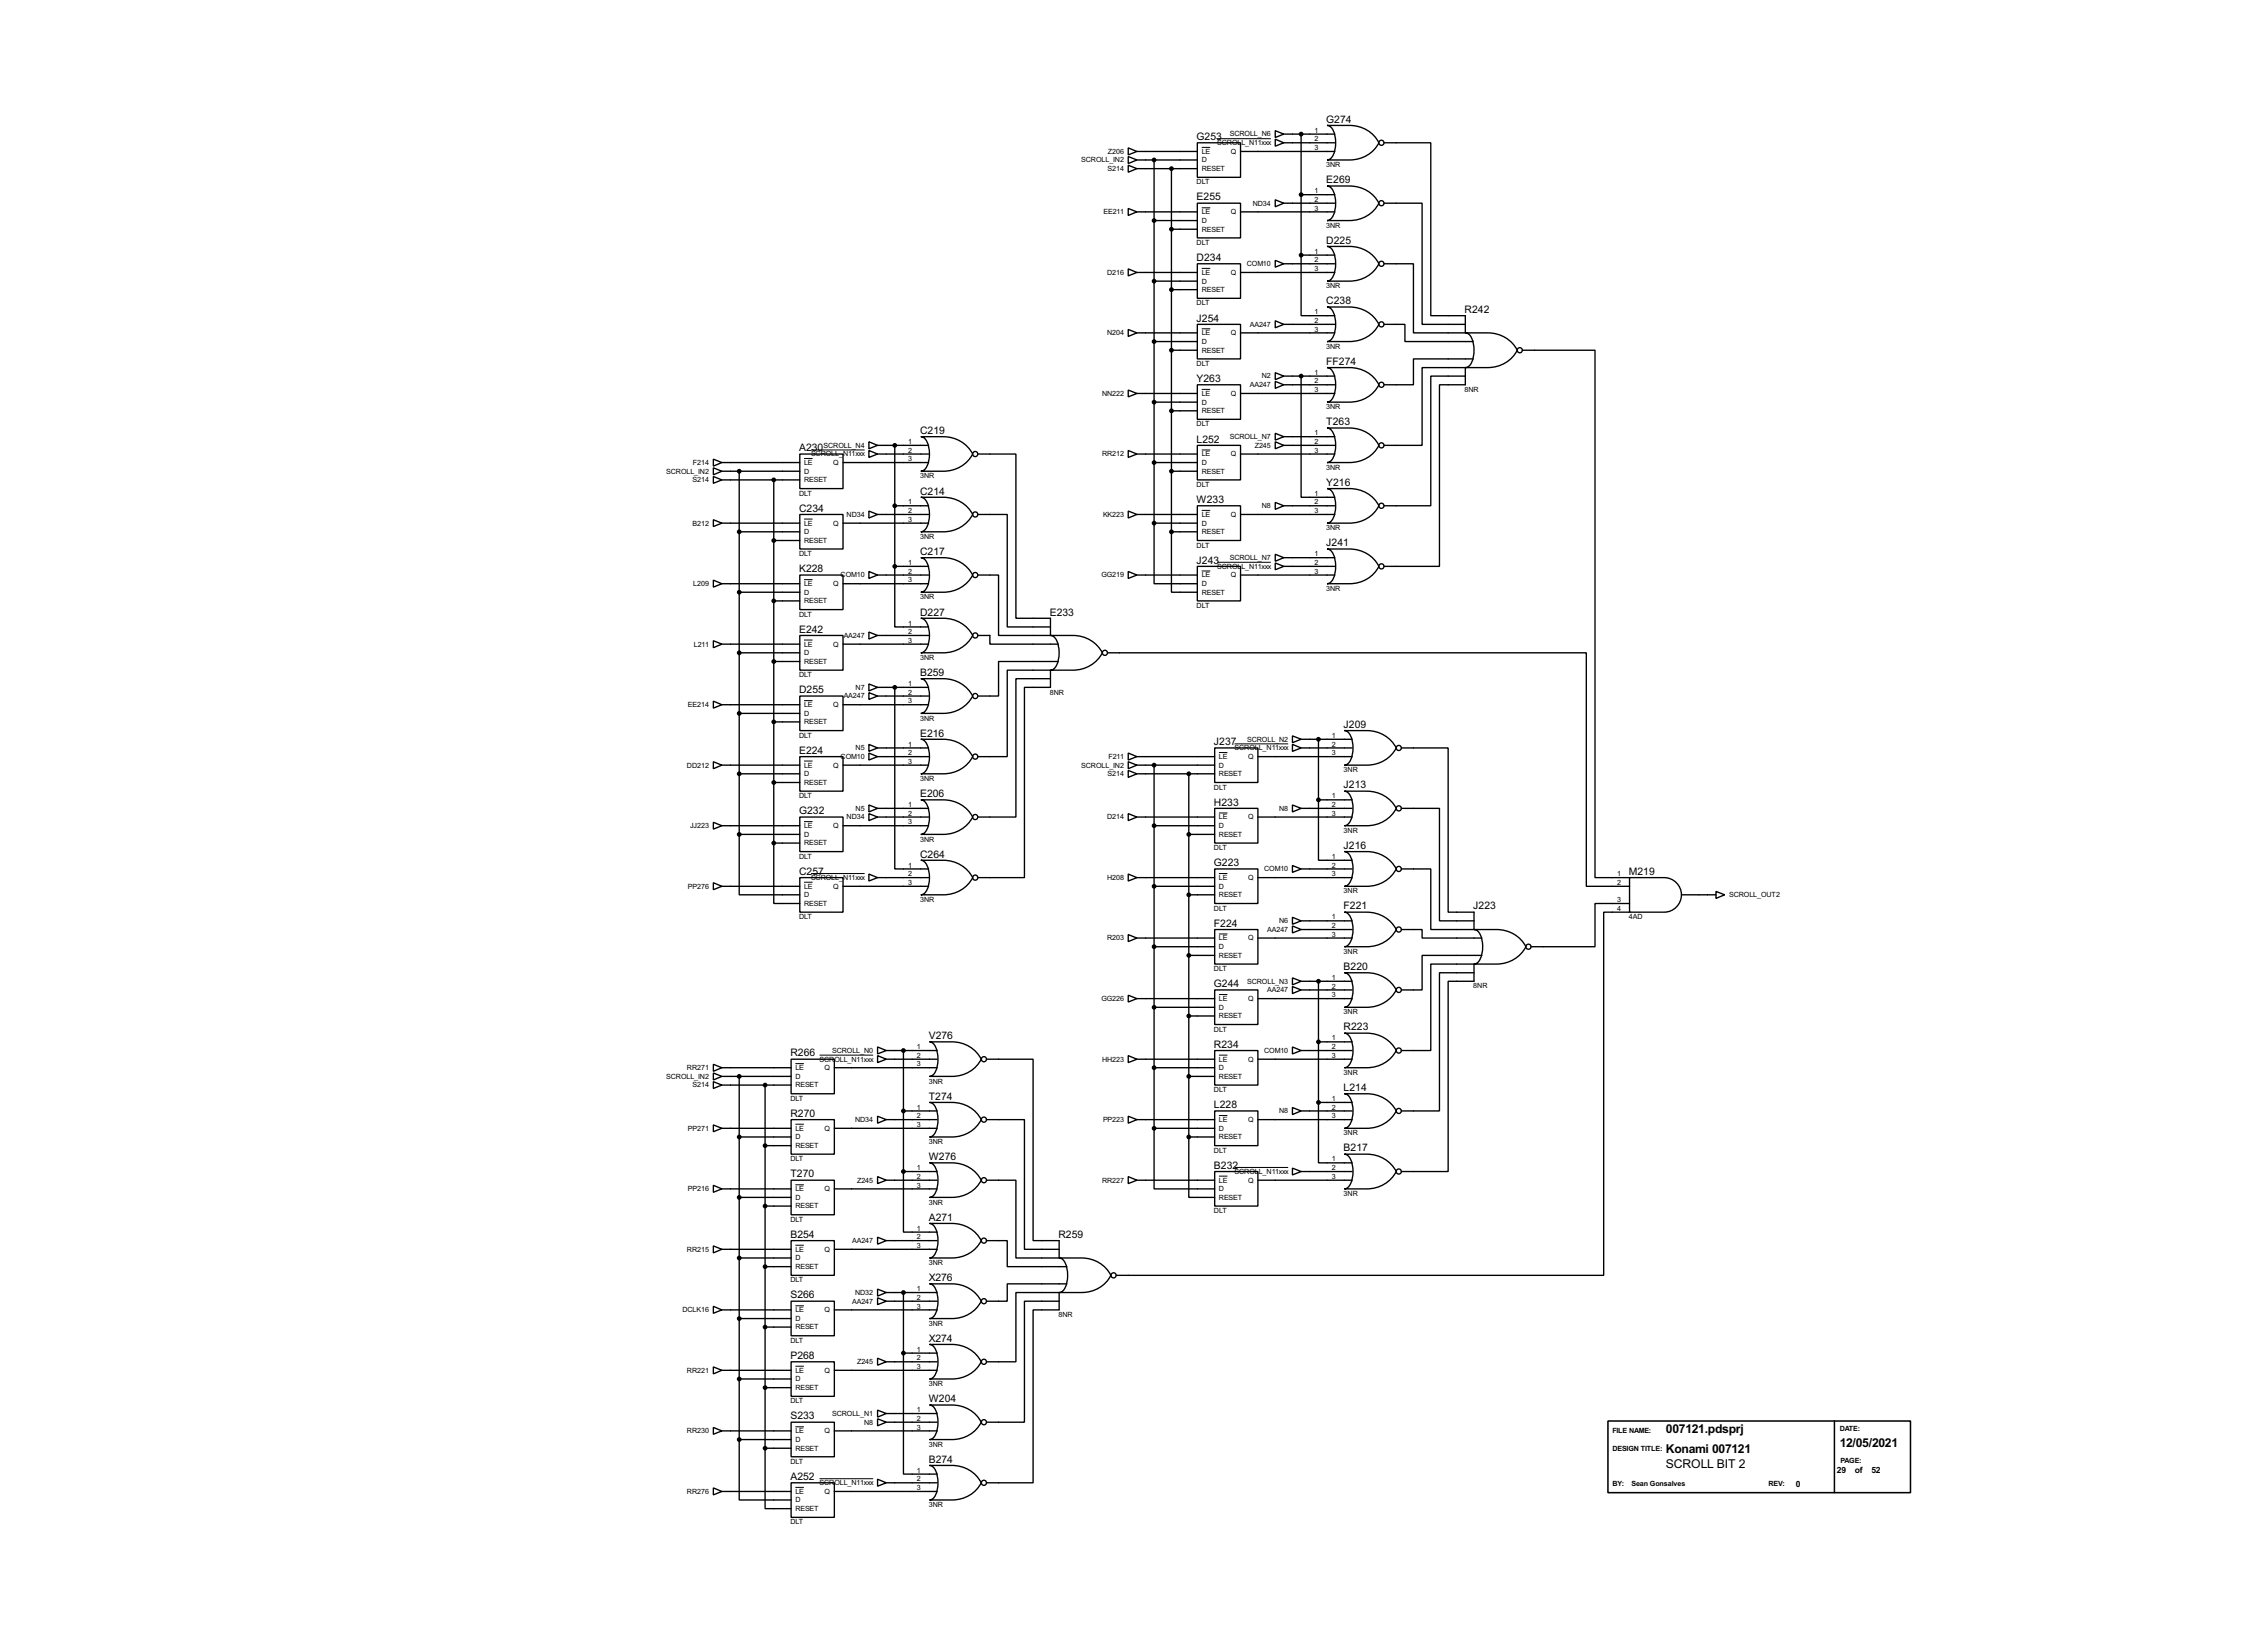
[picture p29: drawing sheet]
<svg xmlns="http://www.w3.org/2000/svg" width="663mm" height="485mm" viewBox="0 0 663 485" stroke-linecap="round" stroke-linejoin="round" font-family="sans-serif">
<defs><g id="words">
<g font-size="4">
<text x="489.5" y="421.1">007121.pdsprj</text>
<text x="540.6" y="425.1">12/05/2021</text>
<text x="489.5" y="431.2">SCROLL BIT 2</text>
<text x="489.5" y="426.8">Konami 007121</text>
</g>
<g font-size="3.4">
<text x="351.6" y="41.1">G253</text>
<text x="389.7" y="36">G274</text>
<text x="389.7" y="53.8">E269</text>
<text x="351.6" y="58.9">E255</text>
<text x="389.7" y="71.6">D225</text>
<text x="351.6" y="76.7">D234</text>
<text x="389.7" y="89.4">C238</text>
<text x="351.6" y="94.5">J254</text>
<text x="430.4" y="92">R242</text>
<text x="389.7" y="107.2">FF274</text>
<text x="351.6" y="112.2">Y263</text>
<text x="389.7" y="124.9">T263</text>
<text x="270.4" y="127.5">C219</text>
<text x="351.6" y="130.1">L252</text>
<text x="234.8" y="132.6">A230</text>
<text x="389.7" y="142.8">Y216</text>
<text x="270.4" y="145.3">C214</text>
<text x="351.6" y="147.8">W233</text>
<text x="234.8" y="150.3">C234</text>
<text x="389.7" y="160.5">J241</text>
<text x="270.4" y="163">C217</text>
<text x="351.6" y="165.6">J243</text>
<text x="234.8" y="168.2">K228</text>
<text x="234.8" y="185.9">E242</text>
<text x="270.4" y="180.9">D227</text>
<text x="308.5" y="180.9">E233</text>
<text x="234.8" y="203.7">D255</text>
<text x="270.4" y="198.6">B259</text>
<text x="394.8" y="213.9">J209</text>
<text x="234.8" y="221.5">E224</text>
<text x="270.4" y="216.4">E216</text>
<text x="356.7" y="219">J237</text>
<text x="394.8" y="231.7">J213</text>
<text x="234.8" y="239.3">G232</text>
<text x="270.4" y="234.2">E206</text>
<text x="356.7" y="236.7">H233</text>
<text x="270.4" y="252">C264</text>
<text x="394.8" y="249.4">J216</text>
<text x="234.8" y="257.1">C257</text>
<text x="356.7" y="254.5">G223</text>
<text x="478.6" y="257.1">M219</text>
<text x="394.8" y="267.2">F221</text>
<text x="432.9" y="267.2">J223</text>
<text x="356.7" y="272.3">F224</text>
<text x="394.8" y="285">B220</text>
<text x="356.7" y="290.1">G244</text>
<text x="272.9" y="305.3">V276</text>
<text x="394.8" y="302.8">R223</text>
<text x="232.3" y="310.4">R266</text>
<text x="356.7" y="307.9">R234</text>
<text x="272.9" y="323.1">T274</text>
<text x="394.8" y="320.6">L214</text>
<text x="232.3" y="328.2">R270</text>
<text x="356.7" y="325.6">L228</text>
<text x="272.9" y="340.9">W276</text>
<text x="394.8" y="338.3">B217</text>
<text x="232.3" y="346">T270</text>
<text x="356.7" y="343.4">B232</text>
<text x="272.9" y="358.7">A271</text>
<text x="232.3" y="363.7">B254</text>
<text x="311" y="363.7">R259</text>
<text x="272.9" y="376.4">X276</text>
<text x="232.3" y="381.5">S266</text>
<text x="272.9" y="394.2">X274</text>
<text x="232.3" y="399.3">P268</text>
<text x="272.9" y="412">W204</text>
<text x="232.3" y="417.1">S233</text>
<text x="272.9" y="429.8">B274</text>
<text x="232.3" y="434.9">A252</text>
</g>
<g font-size="2.8">
<text x="527.7" y="436.9">0</text>
<text x="539.7" y="432.8">29</text>
<text x="545" y="432.8">of</text>
<text x="549.9" y="432.8">52</text>
</g>
<g font-size="2.4">
<text x="361.4" y="40.1">SCROLL_N6</text>
<text x="386.3" y="39">1</text>
<text x="386.3" y="41.6">2</text>
<text x="317.7" y="47.7">SCROLL_IN2</text>
<text x="325.6" y="45.2">Z206</text>
<text x="353.1" y="47.7">D</text>
<text x="353.1" y="45.2">LE</text>
<text x="357.7" y="42.7">SCROL</text>
<text x="361.7" y="45.2">Q</text>
<text x="364.8" y="42.7">L_N11xxx</text>
<text x="386.3" y="44.1">3</text>
<text x="325.5" y="50.2">S214</text>
<text x="353.1" y="50.2">RESET</text>
<text x="389.7" y="49.1">3NR</text>
<text x="351.6" y="54.2">DLT</text>
<text x="386.3" y="56.8">1</text>
<text x="386.3" y="59.3">2</text>
<text x="324.3" y="62.9">EE211</text>
<text x="353.1" y="65.5">D</text>
<text x="353.1" y="62.9">LE</text>
<text x="361.7" y="62.9">Q</text>
<text x="368.1" y="60.4">ND34</text>
<text x="386.3" y="61.9">3</text>
<text x="351.6" y="72">DLT</text>
<text x="353.1" y="68.1">RESET</text>
<text x="389.7" y="66.9">3NR</text>
<text x="386.3" y="74.6">1</text>
<text x="386.3" y="77.1">2</text>
<text x="325.3" y="80.8">D216</text>
<text x="353.1" y="83.3">D</text>
<text x="353.1" y="80.8">LE</text>
<text x="361.7" y="80.8">Q</text>
<text x="366.4" y="78.2">COM10</text>
<text x="386.3" y="79.7">3</text>
<text x="351.6" y="89.7">DLT</text>
<text x="353.1" y="85.8">RESET</text>
<text x="389.7" y="84.7">3NR</text>
<text x="367.3" y="96">AA247</text>
<text x="386.3" y="92.4">1</text>
<text x="386.3" y="94.9">2</text>
<text x="325.3" y="98.5">N204</text>
<text x="353.1" y="101">D</text>
<text x="353.1" y="98.5">LE</text>
<text x="361.7" y="98.5">Q</text>
<text x="386.3" y="97.4">3</text>
<text x="351.6" y="107.6">DLT</text>
<text x="353.1" y="103.6">RESET</text>
<text x="389.7" y="102.4">3NR</text>
<text x="367.3" y="113.7">AA247</text>
<text x="370.8" y="111.2">N2</text>
<text x="386.3" y="110.1">1</text>
<text x="386.3" y="112.7">2</text>
<text x="323.8" y="116.3">NN222</text>
<text x="353.1" y="118.9">D</text>
<text x="353.1" y="116.3">LE</text>
<text x="361.7" y="116.3">Q</text>
<text x="386.3" y="115.2">3</text>
<text x="430.4" y="115.1">8NR</text>
<text x="351.6" y="125.3">DLT</text>
<text x="353.1" y="121.4">RESET</text>
<text x="389.7" y="120.3">3NR</text>
<text x="242" y="131.6">SCROLL_N4</text>
<text x="266.9" y="130.5">1</text>
<text x="361.4" y="129">SCROLL_N7</text>
<text x="368.7" y="131.6">Z245</text>
<text x="386.3" y="127.9">1</text>
<text x="386.3" y="130.5">2</text>
<text x="203.6" y="136.6">F214</text>
<text x="236.3" y="136.6">LE</text>
<text x="238.3" y="134.1">SCROLL_</text>
<text x="244.8" y="136.6">Q</text>
<text x="247.7" y="134.1">N11xxx</text>
<text x="266.9" y="133">2</text>
<text x="266.9" y="135.5">3</text>
<text x="323.8" y="134.1">RR212</text>
<text x="353.1" y="136.6">D</text>
<text x="353.1" y="134.1">LE</text>
<text x="361.7" y="134.1">Q</text>
<text x="386.3" y="133">3</text>
<text x="195.8" y="139.2">SCROLL_IN2</text>
<text x="203.5" y="141.7">S214</text>
<text x="236.3" y="139.2">D</text>
<text x="236.3" y="141.7">RESET</text>
<text x="270.4" y="140.5">3NR</text>
<text x="351.6" y="143.1">DLT</text>
<text x="353.1" y="139.2">RESET</text>
<text x="389.7" y="138">3NR</text>
<text x="234.8" y="145.7">DLT</text>
<text x="266.9" y="148.2">1</text>
<text x="370.8" y="149.3">N8</text>
<text x="386.3" y="145.7">1</text>
<text x="386.3" y="148.2">2</text>
<text x="203.5" y="154.4">B212</text>
<text x="236.3" y="154.4">LE</text>
<text x="244.8" y="154.4">Q</text>
<text x="248.8" y="151.9">ND34</text>
<text x="266.9" y="150.8">2</text>
<text x="266.9" y="153.3">3</text>
<text x="324.1" y="151.9">KK223</text>
<text x="353.1" y="154.4">D</text>
<text x="353.1" y="151.9">LE</text>
<text x="361.7" y="151.9">Q</text>
<text x="386.3" y="150.8">3</text>
<text x="389.7" y="155.8">3NR</text>
<text x="236.3" y="157">D</text>
<text x="236.3" y="159.5">RESET</text>
<text x="270.4" y="158.4">3NR</text>
<text x="351.6" y="160.9">DLT</text>
<text x="353.1" y="157">RESET</text>
<text x="234.8" y="163.4">DLT</text>
<text x="266.9" y="166">1</text>
<text x="357.7" y="167.1">SCROL</text>
<text x="361.4" y="164.6">SCROLL_N7</text>
<text x="364.8" y="167.1">L_N11xxx</text>
<text x="386.3" y="163.5">1</text>
<text x="386.3" y="166">2</text>
<text x="203.7" y="172.2">L209</text>
<text x="236.3" y="172.2">LE</text>
<text x="244.8" y="172.2">Q</text>
<text x="247" y="169.7">COM10</text>
<text x="266.9" y="168.6">2</text>
<text x="266.9" y="171.1">3</text>
<text x="323.6" y="169.7">GG219</text>
<text x="353.1" y="172.2">D</text>
<text x="353.1" y="169.7">LE</text>
<text x="361.7" y="169.7">Q</text>
<text x="386.3" y="168.6">3</text>
<text x="389.7" y="173.6">3NR</text>
<text x="236.3" y="174.7">D</text>
<text x="236.3" y="177.3">RESET</text>
<text x="270.4" y="176.1">3NR</text>
<text x="351.6" y="178.7">DLT</text>
<text x="353.1" y="174.7">RESET</text>
<text x="234.8" y="181.2">DLT</text>
<text x="266.9" y="183.8">1</text>
<text x="203.9" y="190">L211</text>
<text x="236.3" y="190">LE</text>
<text x="244.8" y="190">Q</text>
<text x="247.9" y="187.4">AA247</text>
<text x="266.9" y="186.3">2</text>
<text x="266.9" y="188.9">3</text>
<text x="236.3" y="192.5">D</text>
<text x="236.3" y="195.1">RESET</text>
<text x="270.4" y="193.9">3NR</text>
<text x="234.8" y="199">DLT</text>
<text x="251.4" y="202.7">N7</text>
<text x="266.9" y="201.6">1</text>
<text x="202.1" y="207.8">EE214</text>
<text x="236.3" y="207.8">LE</text>
<text x="244.8" y="207.8">Q</text>
<text x="247.9" y="205.2">AA247</text>
<text x="266.9" y="204.1">2</text>
<text x="266.9" y="206.7">3</text>
<text x="308.5" y="204.1">8NR</text>
<text x="236.3" y="210.3">D</text>
<text x="236.3" y="212.8">RESET</text>
<text x="270.4" y="211.7">3NR</text>
<text x="234.8" y="216.8">DLT</text>
<text x="251.4" y="220.5">N5</text>
<text x="266.9" y="219.4">1</text>
<text x="266.9" y="221.9">2</text>
<text x="362.8" y="220.5">SCROL</text>
<text x="366.5" y="217.9">SCROLL_N2</text>
<text x="369.9" y="220.5">L_N11xxx</text>
<text x="391.3" y="216.8">1</text>
<text x="391.3" y="219.4">2</text>
<text x="391.3" y="221.9">3</text>
<text x="201.9" y="225.5">DD212</text>
<text x="236.3" y="225.5">LE</text>
<text x="244.8" y="225.5">Q</text>
<text x="247" y="223">COM10</text>
<text x="266.9" y="224.4">3</text>
<text x="317.7" y="225.5">SCROLL_IN2</text>
<text x="325.7" y="223">F211</text>
<text x="358.2" y="225.5">D</text>
<text x="358.2" y="223">LE</text>
<text x="366.8" y="223">Q</text>
<text x="394.8" y="226.9">3NR</text>
<text x="236.3" y="228.1">D</text>
<text x="236.3" y="230.6">RESET</text>
<text x="270.4" y="229.5">3NR</text>
<text x="325.5" y="228.1">S214</text>
<text x="356.7" y="232">DLT</text>
<text x="358.2" y="228.1">RESET</text>
<text x="234.8" y="234.6">DLT</text>
<text x="251.4" y="238.2">N5</text>
<text x="266.9" y="237.1">1</text>
<text x="266.9" y="239.7">2</text>
<text x="375.9" y="238.2">N8</text>
<text x="391.3" y="234.6">1</text>
<text x="391.3" y="237.1">2</text>
<text x="391.3" y="239.7">3</text>
<text x="202.8" y="243.3">JJ223</text>
<text x="236.3" y="245.9">D</text>
<text x="236.3" y="243.3">LE</text>
<text x="244.8" y="243.3">Q</text>
<text x="248.8" y="240.8">ND34</text>
<text x="266.9" y="242.2">3</text>
<text x="325.3" y="240.8">D214</text>
<text x="358.2" y="243.3">D</text>
<text x="358.2" y="240.8">LE</text>
<text x="358.2" y="245.9">RESET</text>
<text x="366.8" y="240.8">Q</text>
<text x="394.8" y="244.7">3NR</text>
<text x="236.3" y="248.4">RESET</text>
<text x="270.4" y="247.3">3NR</text>
<text x="356.7" y="249.8">DLT</text>
<text x="234.8" y="252.3">DLT</text>
<text x="266.9" y="254.9">1</text>
<text x="266.9" y="257.5">2</text>
<text x="371.5" y="256">COM10</text>
<text x="391.3" y="252.4">1</text>
<text x="391.3" y="254.9">2</text>
<text x="391.3" y="257.5">3</text>
<text x="475.2" y="257.5">1</text>
<text x="202.1" y="261.1">PP276</text>
<text x="236.3" y="263.6">D</text>
<text x="236.3" y="261.1">LE</text>
<text x="238.3" y="258.6">SCROLL_</text>
<text x="244.8" y="261.1">Q</text>
<text x="247.7" y="258.6">N11xxx</text>
<text x="266.9" y="260">3</text>
<text x="325.3" y="258.6">H208</text>
<text x="358.2" y="261.1">D</text>
<text x="358.2" y="258.6">LE</text>
<text x="358.2" y="263.6">RESET</text>
<text x="366.8" y="258.6">Q</text>
<text x="394.8" y="262.5">3NR</text>
<text x="475.2" y="260">2</text>
<text x="508.1" y="263.6">SCROLL_OUT2</text>
<text x="236.3" y="266.2">RESET</text>
<text x="270.4" y="265">3NR</text>
<text x="356.7" y="267.6">DLT</text>
<text x="475.2" y="265.1">3</text>
<text x="475.2" y="267.6">4</text>
<text x="234.8" y="270.1">DLT</text>
<text x="372.4" y="273.8">AA247</text>
<text x="375.9" y="271.3">N6</text>
<text x="391.3" y="270.2">1</text>
<text x="391.3" y="272.7">2</text>
<text x="391.3" y="275.2">3</text>
<text x="478.6" y="270.1">4AD</text>
<text x="325.3" y="276.3">R203</text>
<text x="358.2" y="278.9">D</text>
<text x="358.2" y="276.3">LE</text>
<text x="358.2" y="281.4">RESET</text>
<text x="366.8" y="276.3">Q</text>
<text x="394.8" y="280.3">3NR</text>
<text x="356.7" y="285.4">DLT</text>
<text x="391.3" y="287.9">1</text>
<text x="366.5" y="289">SCROLL_N3</text>
<text x="372.4" y="291.6">AA247</text>
<text x="391.3" y="290.5">2</text>
<text x="391.3" y="293">3</text>
<text x="432.9" y="290.4">8NR</text>
<text x="323.6" y="294.1">GG226</text>
<text x="358.2" y="296.7">D</text>
<text x="358.2" y="294.1">LE</text>
<text x="358.2" y="299.2">RESET</text>
<text x="366.8" y="294.1">Q</text>
<text x="394.8" y="298.1">3NR</text>
<text x="356.7" y="303.1">DLT</text>
<text x="391.3" y="305.7">1</text>
<text x="240.8" y="311.9">SCROLL_N11xxx</text>
<text x="244.5" y="309.4">SCROLL_N0</text>
<text x="269.4" y="308.3">1</text>
<text x="269.4" y="310.8">2</text>
<text x="323.8" y="311.9">HH223</text>
<text x="358.2" y="311.9">LE</text>
<text x="366.8" y="311.9">Q</text>
<text x="371.5" y="309.4">COM10</text>
<text x="391.3" y="308.3">2</text>
<text x="391.3" y="310.8">3</text>
<text x="195.8" y="317">SCROLL_IN2</text>
<text x="201.9" y="314.4">RR271</text>
<text x="233.7" y="317">D</text>
<text x="233.7" y="314.4">LE</text>
<text x="242.3" y="314.4">Q</text>
<text x="269.4" y="313.3">3</text>
<text x="358.2" y="314.4">D</text>
<text x="358.2" y="317">RESET</text>
<text x="394.8" y="315.8">3NR</text>
<text x="203.5" y="319.5">S214</text>
<text x="232.3" y="323.5">DLT</text>
<text x="233.7" y="319.5">RESET</text>
<text x="272.9" y="318.4">3NR</text>
<text x="356.7" y="320.9">DLT</text>
<text x="391.3" y="323.5">1</text>
<text x="251.3" y="329.7">ND34</text>
<text x="269.4" y="326">1</text>
<text x="269.4" y="328.6">2</text>
<text x="324.1" y="329.7">PP223</text>
<text x="358.2" y="329.7">LE</text>
<text x="366.8" y="329.7">Q</text>
<text x="375.9" y="327.1">N8</text>
<text x="391.3" y="326">2</text>
<text x="391.3" y="328.6">3</text>
<text x="202.1" y="332.2">PP271</text>
<text x="233.7" y="334.8">D</text>
<text x="233.7" y="332.2">LE</text>
<text x="242.3" y="332.2">Q</text>
<text x="269.4" y="331.1">3</text>
<text x="358.2" y="332.2">D</text>
<text x="358.2" y="334.8">RESET</text>
<text x="394.8" y="333.6">3NR</text>
<text x="232.3" y="341.2">DLT</text>
<text x="233.7" y="337.3">RESET</text>
<text x="272.9" y="336.2">3NR</text>
<text x="356.7" y="338.7">DLT</text>
<text x="391.3" y="341.3">1</text>
<text x="251.9" y="347.5">Z245</text>
<text x="269.4" y="343.8">1</text>
<text x="269.4" y="346.4">2</text>
<text x="323.8" y="347.5">RR227</text>
<text x="358.2" y="347.5">LE</text>
<text x="362.8" y="344.9">SCROL</text>
<text x="366.8" y="347.5">Q</text>
<text x="369.9" y="344.9">L_N11xxx</text>
<text x="391.3" y="343.8">2</text>
<text x="391.3" y="346.4">3</text>
<text x="202.1" y="350">PP216</text>
<text x="233.7" y="352.5">D</text>
<text x="233.7" y="350">LE</text>
<text x="242.3" y="350">Q</text>
<text x="269.4" y="348.9">3</text>
<text x="272.9" y="353.9">3NR</text>
<text x="358.2" y="350">D</text>
<text x="358.2" y="352.5">RESET</text>
<text x="394.8" y="351.4">3NR</text>
<text x="232.3" y="359">DLT</text>
<text x="233.7" y="355.1">RESET</text>
<text x="356.7" y="356.5">DLT</text>
<text x="250.4" y="365.2">AA247</text>
<text x="269.4" y="361.6">1</text>
<text x="269.4" y="364.1">2</text>
<text x="201.9" y="367.8">RR215</text>
<text x="233.7" y="370.3">D</text>
<text x="233.7" y="367.8">LE</text>
<text x="242.3" y="367.8">Q</text>
<text x="269.4" y="366.7">3</text>
<text x="272.9" y="371.7">3NR</text>
<text x="232.3" y="376.8">DLT</text>
<text x="233.7" y="372.9">RESET</text>
<text x="250.4" y="383">AA247</text>
<text x="251.3" y="380.5">ND32</text>
<text x="269.4" y="379.4">1</text>
<text x="269.4" y="381.9">2</text>
<text x="200.5" y="385.6">DCLK16</text>
<text x="233.7" y="388.1">D</text>
<text x="233.7" y="385.6">LE</text>
<text x="242.3" y="385.6">Q</text>
<text x="269.4" y="384.5">3</text>
<text x="272.9" y="389.5">3NR</text>
<text x="311" y="387">8NR</text>
<text x="232.3" y="394.6">DLT</text>
<text x="233.7" y="390.6">RESET</text>
<text x="251.9" y="400.8">Z245</text>
<text x="269.4" y="397.2">1</text>
<text x="269.4" y="399.7">2</text>
<text x="201.9" y="403.3">RR221</text>
<text x="233.7" y="405.9">D</text>
<text x="233.7" y="403.3">LE</text>
<text x="242.3" y="403.3">Q</text>
<text x="269.4" y="402.2">3</text>
<text x="272.9" y="407.3">3NR</text>
<text x="232.3" y="412.4">DLT</text>
<text x="233.7" y="408.4">RESET</text>
<text x="244.5" y="416">SCROLL_N1</text>
<text x="253.9" y="418.6">N8</text>
<text x="269.4" y="414.9">1</text>
<text x="269.4" y="417.5">2</text>
<text x="201.9" y="421.1">RR230</text>
<text x="233.7" y="423.7">D</text>
<text x="233.7" y="421.1">LE</text>
<text x="242.3" y="421.1">Q</text>
<text x="269.4" y="420">3</text>
<text x="272.9" y="425.1">3NR</text>
<text x="473.8" y="420.9">FILE NAME:</text>
<text x="540.6" y="420.4">DATE:</text>
<text x="232.3" y="430.1">DLT</text>
<text x="233.7" y="426.2">RESET</text>
<text x="473.8" y="426.3">DESIGN TITLE:</text>
<text x="540.8" y="429.8">PAGE:</text>
<text x="240.8" y="436.4">SCROLL_N11xxx</text>
<text x="269.4" y="432.7">1</text>
<text x="269.4" y="435.3">2</text>
<text x="269.4" y="437.8">3</text>
<text x="473.8" y="436.7">BY:</text>
<text x="479.4" y="436.7">Sean Gonsalves</text>
<text x="519.6" y="436.7">REV:</text>
<text x="201.9" y="438.9">RR276</text>
<text x="233.7" y="441.4">D</text>
<text x="233.7" y="438.9">LE</text>
<text x="233.7" y="444">RESET</text>
<text x="242.3" y="438.9">Q</text>
<text x="272.9" y="442.8">3NR</text>
<text x="232.3" y="447.9">DLT</text>
</g>
</g></defs>
<g fill="none" stroke="#000" stroke-width=".4">
<path d="M374.7 38.4l2.5 1-2.5 1zM377.2 39.4h15M382.3 39.4v35.6M389.9 36.9h6.6a9.5 9.5 0 0 1 8.7 5.1 9.5 9.5 0 0 1-8.7 5h-6.6a3.1 3.1 0 0 0 2.4-3.1 7.8 7.8 0 0 0-1.3-6.6zM331.5 48.6l2.6 1-2.6 1zM331.5 43.5l2.6 1-2.6 1zM331.5 46l2.6 1-2.6 1.1zM334.1 44.5h17.7M334.1 47h17.7M334.1 49.6h17.7M339.1 47v106.7M344.2 49.6v106.7"/>
<path d="M351.8 59.7h12.7v10.2h-12.7zM351.8 42h12.7v10.1h-12.7zM364.5 44.5h27.7M374.7 40.9l2.5 1.1-2.5 1zM374.7 58.7l2.5 1-2.5 1.1zM377.2 42h15M377.2 59.7h15M382.3 57.2h9.9M389.9 54.7h6.6a9.5 9.5 0 0 1 8.7 5 9.5 9.5 0 0 1-8.7 5.1h-6.6a3.2 3.2 0 0 0 2.4-3.1 7.7 7.7 0 0 0-1.3-6.6zM406.7 59.7h11.2v35.6h12.7M406.7 42h13.7v50.8h10.2v5h-15.3v-20.3h-8.6M331.5 79l2.6 1.1-2.6 1z"/>
<path d="M331.5 61.3l2.6 1-2.6 1zM334.1 62.3h17.7M339.1 64.8h12.7M344.2 67.4h7.6M351.8 77.5h12.7v10.2h-12.7zM364.5 62.3h27.7M374.7 76.5l2.5 1-2.5 1zM377.2 77.5h15M382.3 75v17.8h9.9M382.3 75h9.9M389.9 72.4h6.6a9.5 9.5 0 0 1 8.7 5.1 9.5 9.5 0 0 1-8.7 5.1h-6.6a3.2 3.2 0 0 0 2.4-3.1 7.8 7.8 0 0 0-1.3-6.7zM331.5 96.8l2.6 1-2.6 1.1z"/>
<path d="M334.1 80.1h17.7M334.1 97.8h17.7M339.1 82.6h12.7M344.2 85.1h7.6M351.8 95.3h12.7v10.2h-12.7zM364.5 80.1h27.7M364.5 97.8h27.7M374.7 94.3l2.5 1-2.5 1zM377.2 95.3h15M389.9 90.2h6.6a9.5 9.5 0 0 1 8.7 5.1 9.5 9.5 0 0 1-8.7 5.1h-6.6a3.2 3.2 0 0 0 2.4-3.2 7.8 7.8 0 0 0-1.3-6.6zM406.7 95.3h6.1v5.1h20.1M430.6 97.8h6.6a9.6 9.6 0 0 1 8.6 5.1 9.5 9.5 0 0 1-8.6 5.1h-6.6a3.2 3.2 0 0 0 2.3-3.1 7.8 7.8 0 0 0-1.3-6.7z"/>
<path d="M331.5 114.6l2.6 1-2.6 1zM334.1 115.6h17.7M339.1 100.4h12.7M339.1 118.2h12.7M344.2 102.9h7.6M351.8 113.1h12.7v10.1h-12.7zM364.5 115.6h27.7M374.7 112.1l2.5 1-2.5 1zM374.7 109.5l2.5 1-2.5 1.1zM377.2 113.1h15M377.2 110.5h15M382.3 110.5v35.6h9.9"/>
<path d="M389.9 108h6.6a9.5 9.5 0 0 1 8.7 5.1 9.5 9.5 0 0 1-8.7 5.1h-6.6a3.2 3.2 0 0 0 2.4-3.2 7.7 7.7 0 0 0-1.3-6.6zM430.6 110.5h-10.2v38.1h-13.7M432.9 105.5h-17.6v7.6h-8.6M447.3 102.9h21.4v155h10.1M209.6 134.9l2.5 1-2.5 1.1zM209.6 137.5l2.5 1-2.5 1zM212.1 135.9h22.9M212.1 138.5h22.9M217.2 138.5v106.7M235 133.4h12.7v10.2h-12.7zM247.7 135.9h25.2M255.3 132.4l2.6 1-2.6 1z"/>
<path d="M255.3 129.8l2.6 1.1-2.6 1zM257.9 133.4h15M257.9 130.9h15M262.9 130.9v35.5M270.6 128.3h6.6a9.6 9.6 0 0 1 8.6 5.1 9.6 9.6 0 0 1-8.6 5.1h-6.6a3.2 3.2 0 0 0 2.3-3.2 7.7 7.7 0 0 0-1.3-6.6zM287.3 133.4h11.2v48.3h10.2v5h-15.3v-17.7h-6.1M331.5 132.4l2.6 1-2.6 1zM334.1 133.4h17.7M339.1 135.9h12.7M344.2 138.5h7.6M344.2 120.7h7.6M351.8 130.9h12.7v10.1h-12.7z"/>
<path d="M364.5 133.4h27.7M374.7 127.3l2.5 1-2.5 1zM374.7 129.8l2.5 1.1-2.5 1zM377.2 128.3h15M377.2 130.9h15M389.9 125.8h6.6a9.5 9.5 0 0 1 8.7 5.1 9.5 9.5 0 0 1-8.7 5h-6.6a3.1 3.1 0 0 0 2.4-3.1 7.8 7.8 0 0 0-1.3-6.6zM406.7 130.9h11.2v-22.9h12.7v5.1h-7.6v53.3h-16.3M209.6 140l2.5 1-2.5 1zM209.6 152.7l2.5 1-2.5 1zM212.1 153.7h22.9M212.1 141h22.9M217.2 156.3h17.8"/>
<path d="M227.4 141v106.7M227.4 158.8h7.6M235 151.2h12.7v10.1h-12.7zM247.7 153.7h25.2M255.3 150.2l2.6 1-2.6 1zM257.9 151.2h15M262.9 148.6h10M270.6 146.1h6.6a9.6 9.6 0 0 1 8.6 5.1 9.6 9.6 0 0 1-8.6 5.1h-6.6a3.2 3.2 0 0 0 2.3-3.2 7.6 7.6 0 0 0-1.3-6.6zM287.3 151.2h8.7v33h12.7M331.5 150.2l2.6 1-2.6 1zM334.1 151.2h17.7M339.1 153.7v17.8h12.7"/>
<path d="M339.1 153.7h12.7M344.2 156.3v17.7h7.6M344.2 156.3h7.6M351.8 148.6h12.7v10.2h-12.7zM364.5 151.2h27.7M374.7 147.6l2.5 1-2.5 1.1zM377.2 148.6h15M389.9 143.6h6.6a9.5 9.5 0 0 1 8.7 5 9.5 9.5 0 0 1-8.7 5.1h-6.6a3.2 3.2 0 0 0 2.4-3.1 7.7 7.7 0 0 0-1.3-6.6zM209.6 170.5l2.5 1-2.5 1zM212.1 171.5h22.9M217.2 174h17.8M227.4 176.6h7.6"/>
<path d="M235 169h12.7v10.1h-12.7zM247.7 171.5h25.2M255.3 167.9l2.6 1.1-2.6 1zM257.9 169h15M262.9 166.4v17.8h10M262.9 166.4h10M270.6 163.9h6.6a9.6 9.6 0 0 1 8.6 5.1 9.6 9.6 0 0 1-8.6 5h-6.6a3.2 3.2 0 0 0 2.3-3.1 7.7 7.7 0 0 0-1.3-6.6zM331.5 167.9l2.6 1.1-2.6 1zM334.1 169h17.7M351.8 166.4h12.7v10.2h-12.7zM364.5 169h27.7M374.7 162.9l2.5 1-2.5 1z"/>
<path d="M374.7 165.4l2.5 1-2.5 1zM377.2 163.9h15M377.2 166.4h15M389.9 161.3h6.6a9.5 9.5 0 0 1 8.7 5.1 9.5 9.5 0 0 1-8.7 5.1h-6.6a3.2 3.2 0 0 0 2.4-3.1 7.8 7.8 0 0 0-1.3-6.7zM209.6 188.3l2.5 1-2.5 1zM212.1 189.3h22.9M217.2 191.8h17.8M227.4 194.4h7.6M235 186.7h12.7v10.2h-12.7zM247.7 189.3h25.2M255.3 185.7l2.6 1-2.6 1.1zM257.9 186.7h15"/>
<path d="M270.6 199.4h6.6a9.6 9.6 0 0 1 8.6 5.1 9.6 9.6 0 0 1-8.6 5.1h-6.6a3.2 3.2 0 0 0 2.3-3.1 7.7 7.7 0 0 0-1.3-6.7zM270.6 181.7h6.6a9.6 9.6 0 0 1 8.6 5 9.6 9.6 0 0 1-8.6 5.1h-6.6a3.2 3.2 0 0 0 2.3-3.1 7.6 7.6 0 0 0-1.3-6.6zM287.3 186.7h3.6v2.6h20.1M308.7 186.7h6.6a9.6 9.6 0 0 1 8.6 5.1 9.6 9.6 0 0 1-8.6 5.1h-6.6a3.2 3.2 0 0 0 2.3-3.1 7.7 7.7 0 0 0-1.3-6.7zM308.7 199.4h-10.2v40.7h-11.2M311 194.4h-17.6v10.1h-6.1M325.4 191.8h140.7v68.6h12.7M209.6 206l2.5 1.1-2.5 1zM212.1 207.1h22.9M217.2 209.6h17.8M227.4 212.1h7.6M235 204.5h12.7v10.2h-12.7z"/>
<path d="M247.7 207.1h25.2M255.3 203.5l2.6 1-2.6 1zM255.3 201l2.6 1-2.6 1zM255.3 218.7l2.6 1.1-2.6 1zM257.9 219.8h15M257.9 204.5h15M257.9 202h15M262.9 202v53.3h10M270.6 217.2h6.6a9.6 9.6 0 0 1 8.6 5.1 9.6 9.6 0 0 1-8.6 5.1h-6.6a3.2 3.2 0 0 0 2.3-3.2 7.7 7.7 0 0 0-1.3-6.6zM356.9 219.8h12.7v10.1h-12.7zM379.8 218.7l2.5 1.1-2.5 1zM379.8 216.2l2.5 1-2.5 1z"/>
<path d="M382.3 219.8h15M382.3 217.2h15M387.4 217.2v17.8M395 214.7h6.6a9.6 9.6 0 0 1 8.7 5.1 9.6 9.6 0 0 1-8.7 5h-6.6a3.2 3.2 0 0 0 2.4-3.1 7.7 7.7 0 0 0-1.4-6.6zM411.8 219.8h13.7v48.2h7.6v5.1h-12.7v-17.8h-8.6M209.6 223.8l2.5 1-2.5 1.1zM212.1 224.8h22.9M217.2 227.4h17.8M227.4 229.9h7.6M235 222.3h12.7v10.2h-12.7zM247.7 224.8h25.2M255.3 221.3l2.6 1-2.6 1z"/>
<path d="M255.3 239.1l2.6 1-2.6 1zM255.3 236.5l2.6 1-2.6 1.1zM257.9 222.3h15M257.9 237.5h15M270.6 235h6.6a9.6 9.6 0 0 1 8.6 5.1 9.6 9.6 0 0 1-8.6 5.1h-6.6a3.2 3.2 0 0 0 2.3-3.2 7.6 7.6 0 0 0-1.3-6.6zM287.3 222.3h8.7v-25.4h12.7v5.1h-7.7v55.9h-13.7M331.5 239.1l2.6 1-2.6 1zM331.5 226.4l2.6 1-2.6 1zM331.5 221.3l2.6 1-2.6 1zM331.5 223.8l2.6 1-2.6 1.1zM334.1 224.8h22.8M334.1 222.3h22.8"/>
<path d="M334.1 227.4h22.8M339.1 224.8v106.7M349.3 227.4v106.7M356.9 237.5h12.7v10.2h-12.7zM369.6 222.3h27.7M379.8 236.5l2.5 1-2.5 1.1zM382.3 237.5h15M387.4 235v17.8h9.9M387.4 235h9.9M395 232.5h6.6a9.6 9.6 0 0 1 8.7 5 9.6 9.6 0 0 1-8.7 5.1h-6.6a3.2 3.2 0 0 0 2.4-3.1 7.6 7.6 0 0 0-1.4-6.6zM411.8 237.5h11.2v33.1h10.1M209.6 259.4l2.5 1-2.5 1z"/>
<path d="M209.6 241.6l2.5 1-2.5 1zM212.1 242.6h22.9M217.2 245.2v17.7h17.8M217.2 245.2h17.8M227.4 247.7v17.8h7.6M227.4 247.7h7.6M235 257.9h12.7v10.1h-12.7zM235 240.1h12.7v10.1h-12.7zM247.7 242.6h25.2M255.3 256.8l2.6 1.1-2.6 1zM257.9 257.9h15M257.9 240.1h15"/>
<path d="M270.6 252.8h6.6a9.6 9.6 0 0 1 8.6 5.1 9.6 9.6 0 0 1-8.6 5h-6.6a3.2 3.2 0 0 0 2.3-3.1 7.7 7.7 0 0 0-1.3-6.6zM331.5 256.8l2.6 1.1-2.6 1zM334.1 257.9h22.8M334.1 240.1h22.8M339.1 242.6h17.8M349.3 245.2h7.6M356.9 255.3h12.7v10.2h-12.7zM369.6 257.9h27.7M369.6 240.1h27.7M379.8 254.3l2.5 1-2.5 1zM382.3 255.3h15M395 250.2h6.6a9.6 9.6 0 0 1 8.7 5.1 9.6 9.6 0 0 1-8.7 5.1h-6.6a3.2 3.2 0 0 0 2.4-3.1 7.7 7.7 0 0 0-1.4-6.7z"/>
<path d="M478.8 257.9h10.2a5.1 5.1 0 0 1 5.1 5 5.1 5.1 0 0 1-5.1 5.1h-10.2zM212.1 260.4h22.9M247.7 260.4h25.2M331.5 274.6l2.6 1-2.6 1.1zM334.1 275.6h22.8M339.1 260.4h17.8M339.1 278.2h17.8M349.3 262.9h7.6M356.9 273.1h12.7v10.2h-12.7zM369.6 275.6h27.7M379.8 272.1l2.5 1-2.5 1zM379.8 269.5l2.5 1.1-2.5 1z"/>
<path d="M382.3 273.1h15M382.3 270.6h15M395 268h6.6a9.6 9.6 0 0 1 8.7 5.1 9.6 9.6 0 0 1-8.7 5.1h-6.6a3.2 3.2 0 0 0 2.4-3.2 7.7 7.7 0 0 0-1.4-6.6zM411.8 273.1h6.1v2.5h17.5M433.1 273.1h6.6a9.6 9.6 0 0 1 8.7 5.1 9.6 9.6 0 0 1-8.7 5.1h-6.6a3.2 3.2 0 0 0 2.4-3.2 7.6 7.6 0 0 0-1.4-6.6zM478.8 268h-7.6v106.7h-143.2M478.8 265.5h-10.1v12.7h-18.8M494.1 262.9h10.1M504.2 261.9l2.6 1-2.6 1.1zM331.5 292.4l2.6 1-2.6 1zM334.1 293.4h22.8M339.1 296h17.8"/>
<path d="M349.3 280.7h7.6M349.3 298.5h7.6M356.9 290.9h12.7v10.1h-12.7zM369.6 293.4h27.7M379.8 287.3l2.5 1-2.5 1.1zM379.8 289.9l2.5 1-2.5 1zM382.3 290.9h15M382.3 288.3h15M387.4 288.3v35.6M395 285.8h6.6a9.6 9.6 0 0 1 8.7 5.1 9.6 9.6 0 0 1-8.7 5.1h-6.6a3.2 3.2 0 0 0 2.4-3.2 7.6 7.6 0 0 0-1.4-6.6zM433.1 285.8h-10.1v40.6h-11.2M435.4 280.7h-17.5v10.2h-6.1"/>
<path d="M209.6 312.7l2.5 1-2.5 1.1zM209.6 317.8l2.5 1-2.5 1zM209.6 315.3l2.5 1-2.5 1zM212.1 313.7h20.4M212.1 318.8h20.4M212.1 316.3h20.4M217.2 316.3v106.7M224.8 318.8v106.7M232.5 311.2h12.7v10.2h-12.7zM245.2 313.7h30.2M257.9 307.6l2.5 1.1-2.5 1zM257.9 310.2l2.5 1-2.5 1z"/>
<path d="M260.4 311.2h15M260.4 308.7h15M265.5 308.7v35.5M273.1 306.1h6.6a9.5 9.5 0 0 1 8.6 5.1 9.4 9.4 0 0 1-8.6 5.1h-6.6a3.2 3.2 0 0 0 2.3-3.2 7.9 7.9 0 0 0-1.3-6.6zM289.9 311.2h13.7v53.3h7.6v5.1h-12.7v-22.8h-8.6M331.5 310.2l2.6 1-2.6 1zM334.1 311.2h22.8M339.1 313.7h17.8M349.3 316.3h7.6M356.9 308.7h12.7v10.1h-12.7zM369.6 311.2h27.7M379.8 307.6l2.5 1.1-2.5 1z"/>
<path d="M382.3 308.7h15M387.4 306.1h9.9M395 303.6h6.6a9.6 9.6 0 0 1 8.7 5.1 9.6 9.6 0 0 1-8.7 5h-6.6a3.2 3.2 0 0 0 2.4-3.1 7.7 7.7 0 0 0-1.4-6.6zM411.8 308.7h8.6v-25.4h12.7v5h-7.6v55.9h-13.7M209.6 330.5l2.5 1-2.5 1zM212.1 331.5h20.4M217.2 334.1h15.3M224.8 336.6h7.7M232.5 329h12.7v10.1h-12.7zM245.2 331.5h30.2M257.9 328l2.5 1-2.5 1zM260.4 329h15"/>
<path d="M265.5 326.4h9.9M273.1 323.9h6.6a9.4 9.4 0 0 1 8.6 5.1 9.5 9.5 0 0 1-8.6 5.1h-6.6a3.2 3.2 0 0 0 2.3-3.2 7.8 7.8 0 0 0-1.3-6.6zM289.9 329h11.1v38.1h10.2M331.5 328l2.6 1-2.6 1zM334.1 329h22.8M339.1 331.5v17.8h17.8M339.1 331.5h17.8M349.3 334.1v17.7h7.6M349.3 334.1h7.6M356.9 326.4h12.7v10.2h-12.7zM369.6 329h27.7M379.8 325.4l2.5 1-2.5 1.1z"/>
<path d="M382.3 326.4h15M387.4 323.9v17.8h9.9M387.4 323.9h9.9M395 339.1h6.6a9.6 9.6 0 0 1 8.7 5.1 9.6 9.6 0 0 1-8.7 5.1h-6.6a3.2 3.2 0 0 0 2.4-3.1 7.7 7.7 0 0 0-1.4-6.7zM395 321.4h6.6a9.6 9.6 0 0 1 8.7 5 9.6 9.6 0 0 1-8.7 5.1h-6.6a3.2 3.2 0 0 0 2.4-3.1 7.6 7.6 0 0 0-1.4-6.6zM209.6 348.3l2.5 1-2.5 1zM212.1 349.3h20.4M217.2 351.8h15.3M224.8 354.4h7.7M232.5 346.8h12.7v10.1h-12.7zM245.2 349.3h30.2M257.9 345.7l2.5 1.1-2.5 1z"/>
<path d="M260.4 346.8h15M265.5 344.2v17.8h9.9M265.5 344.2h9.9M273.1 359.5h6.6a9.4 9.4 0 0 1 8.6 5 9.5 9.5 0 0 1-8.6 5.1h-6.6a3.2 3.2 0 0 0 2.3-3.1 7.8 7.8 0 0 0-1.3-6.6zM273.1 341.7h6.6a9.5 9.5 0 0 1 8.6 5.1 9.4 9.4 0 0 1-8.6 5h-6.6a3.1 3.1 0 0 0 2.3-3.1 7.9 7.9 0 0 0-1.3-6.6zM331.5 345.7l2.6 1.1-2.6 1zM334.1 346.8h22.8M356.9 344.2h12.7v10.2h-12.7zM369.6 346.8h27.7M379.8 343.2l2.5 1-2.5 1zM382.3 344.2h15M209.6 366.1l2.5 1-2.5 1z"/>
<path d="M212.1 367.1h20.4M217.2 369.6h15.3M224.8 372.2h7.7M232.5 364.5h12.7v10.2h-12.7zM245.2 367.1h30.2M257.9 363.5l2.5 1-2.5 1.1zM257.9 378.8l2.5 1-2.5 1zM260.4 364.5h15M260.4 379.8h15M265.5 379.8v17.8M273.1 377.2h6.6a9.5 9.5 0 0 1 8.6 5.1 9.5 9.5 0 0 1-8.6 5.1h-6.6a3.2 3.2 0 0 0 2.3-3.1 7.9 7.9 0 0 0-1.3-6.7zM289.9 364.5h6.1v7.7h17.5"/>
<path d="M311.2 369.6h6.6a9.5 9.5 0 0 1 8.6 5.1 9.4 9.4 0 0 1-8.6 5.1h-6.6a3.2 3.2 0 0 0 2.3-3.2 7.9 7.9 0 0 0-1.3-6.6zM313.5 377.2h-17.5v5.1h-6.1M209.6 383.8l2.5 1.1-2.5 1zM212.1 384.9h20.4M217.2 387.4h15.3M224.8 389.9h7.7M232.5 382.3h12.7v10.2h-12.7zM245.2 384.9h30.2M257.9 381.3l2.5 1-2.5 1zM257.9 399.1l2.5 1-2.5 1zM260.4 382.3h15M265.5 397.6v35.5h9.9"/>
<path d="M265.5 397.6h9.9M273.1 395h6.6a9.5 9.5 0 0 1 8.6 5.1 9.4 9.4 0 0 1-8.6 5.1h-6.6a3.2 3.2 0 0 0 2.3-3.2 7.9 7.9 0 0 0-1.3-6.6zM311.2 382.3h-10.2v35.6h-11.1M209.6 419.4l2.5 1-2.5 1zM209.6 401.6l2.5 1-2.5 1.1zM212.1 402.6h20.4M217.2 405.2h15.3M224.8 407.7h7.7M232.5 400.1h12.7v10.2h-12.7zM232.5 417.9h12.7v10.1h-12.7zM245.2 402.6h30.2M257.9 414.3l2.5 1-2.5 1.1z"/>
<path d="M257.9 416.9l2.5 1-2.5 1zM260.4 415.3h15M260.4 417.9h15M260.4 400.1h15M273.1 412.8h6.6a9.4 9.4 0 0 1 8.6 5.1 9.5 9.5 0 0 1-8.6 5.1h-6.6a3.2 3.2 0 0 0 2.3-3.2 7.8 7.8 0 0 0-1.3-6.6zM289.9 400.1h8.6v-20.3h12.7v5.1h-7.6v50.8h-13.7M209.6 437.2l2.5 1-2.5 1zM212.1 438.2h20.4M212.1 420.4h20.4M217.2 423v17.7h15.3M217.2 423h15.3M224.8 425.5v17.8h7.7"/>
<path d="M224.8 425.5h7.7M232.5 435.7h12.7v10.1h-12.7zM245.2 438.2h30.2M245.2 420.4h30.2M257.9 434.6l2.5 1.1-2.5 1zM260.4 435.7h15M273.1 430.6h6.6a9.5 9.5 0 0 1 8.6 5.1 9.4 9.4 0 0 1-8.6 5h-6.6a3.1 3.1 0 0 0 2.3-3.1 7.9 7.9 0 0 0-1.3-6.6z"/>
<circle cx="405.9" cy="59.7" r=".75"/>
<circle cx="405.9" cy="42" r=".75"/>
<circle cx="405.9" cy="77.5" r=".75"/>
<circle cx="405.9" cy="95.3" r=".75"/>
<circle cx="405.9" cy="113.1" r=".75"/>
<circle cx="446.5" cy="102.9" r=".75"/>
<circle cx="286.5" cy="133.4" r=".75"/>
<circle cx="405.9" cy="130.9" r=".75"/>
<circle cx="286.5" cy="151.2" r=".75"/>
<circle cx="405.9" cy="148.6" r=".75"/>
<circle cx="286.5" cy="169" r=".75"/>
<circle cx="405.9" cy="166.4" r=".75"/>
<circle cx="286.5" cy="186.7" r=".75"/>
<circle cx="324.6" cy="191.8" r=".75"/>
<circle cx="286.5" cy="204.5" r=".75"/>
<circle cx="411" cy="219.8" r=".75"/>
<circle cx="286.5" cy="222.3" r=".75"/>
<circle cx="411" cy="237.5" r=".75"/>
<circle cx="286.5" cy="240.1" r=".75"/>
<circle cx="286.5" cy="257.9" r=".75"/>
<circle cx="411" cy="255.3" r=".75"/>
<circle cx="411" cy="273.1" r=".75"/>
<circle cx="449.1" cy="278.2" r=".75"/>
<circle cx="411" cy="290.9" r=".75"/>
<circle cx="289.1" cy="311.2" r=".75"/>
<circle cx="411" cy="308.7" r=".75"/>
<circle cx="289.1" cy="329" r=".75"/>
<circle cx="411" cy="326.4" r=".75"/>
<circle cx="289.1" cy="346.8" r=".75"/>
<circle cx="411" cy="344.2" r=".75"/>
<circle cx="289.1" cy="364.5" r=".75"/>
<circle cx="327.2" cy="374.7" r=".75"/>
<circle cx="289.1" cy="382.3" r=".75"/>
<circle cx="289.1" cy="400.1" r=".75"/>
<circle cx="289.1" cy="417.9" r=".75"/>
<circle cx="289.1" cy="435.7" r=".75"/>
</g>
<g fill="none" stroke="#000" stroke-width=".29">
<path d="M353.1 43.3h2.5M357.7 40.8h15.7M353.1 61.1h2.5M353.1 78.9h2.5M353.1 96.6h2.5M353.1 114.4h2.5M236.3 134.7h2.5M238.3 132.2h15.8M353.1 132.2h2.5M236.3 152.5h2.5M353.1 150h2.5M236.3 170.3h2.5"/>
<path d="M353.1 167.8h2.5M357.7 165.2h15.7M236.3 188.1h2.5M236.3 205.9h2.5M362.8 218.6h15.7M236.3 223.6h2.5M358.2 238.9h2.5M358.2 221.1h2.5M236.3 259.2h2.5M236.3 241.4h2.5M238.3 256.7h15.8M358.2 256.7h2.5"/>
<path d="M358.2 274.4h2.5M358.2 292.2h2.5M233.7 312.5h2.5M240.8 310h15.8M358.2 310h2.5M233.7 330.3h2.5M358.2 327.8h2.5M233.7 348.1h2.5M358.2 345.6h2.5M362.8 343h15.7M233.7 365.9h2.5M233.7 383.7h2.5"/>
<path d="M233.7 401.4h2.5M233.7 419.2h2.5M233.7 437h2.5M240.8 434.5h15.8"/>
</g>
<g fill="#000" stroke="#000" stroke-width=".4">
<circle cx="382.3" cy="39.4" r=".5"/>
<circle cx="339.1" cy="47" r=".5"/>
<circle cx="344.2" cy="49.6" r=".5"/>
<circle cx="382.3" cy="57.2" r=".5"/>
<circle cx="339.1" cy="64.8" r=".5"/>
<circle cx="344.2" cy="67.4" r=".5"/>
<circle cx="382.3" cy="75" r=".5"/>
<circle cx="339.1" cy="82.6" r=".5"/>
<circle cx="344.2" cy="85.1" r=".5"/>
<circle cx="339.1" cy="118.2" r=".5"/>
<circle cx="339.1" cy="100.4" r=".5"/>
<circle cx="344.2" cy="102.9" r=".5"/>
<circle cx="382.3" cy="110.5" r=".5"/>
<circle cx="217.2" cy="138.5" r=".5"/>
<circle cx="262.9" cy="130.9" r=".5"/>
<circle cx="339.1" cy="135.9" r=".5"/>
<circle cx="344.2" cy="138.5" r=".5"/>
<circle cx="344.2" cy="120.7" r=".5"/>
<circle cx="217.2" cy="156.3" r=".5"/>
<circle cx="227.3" cy="158.8" r=".5"/>
<circle cx="227.3" cy="141" r=".5"/>
<circle cx="262.9" cy="148.6" r=".5"/>
<circle cx="339.1" cy="153.7" r=".5"/>
<circle cx="344.2" cy="156.3" r=".5"/>
<circle cx="217.2" cy="174" r=".5"/>
<circle cx="227.3" cy="176.6" r=".5"/>
<circle cx="262.9" cy="166.4" r=".5"/>
<circle cx="217.2" cy="191.8" r=".5"/>
<circle cx="227.3" cy="194.4" r=".5"/>
<circle cx="217.2" cy="209.6" r=".5"/>
<circle cx="227.3" cy="212.1" r=".5"/>
<circle cx="262.9" cy="202" r=".5"/>
<circle cx="387.4" cy="217.2" r=".5"/>
<circle cx="217.2" cy="227.4" r=".5"/>
<circle cx="227.3" cy="229.9" r=".5"/>
<circle cx="339.1" cy="224.8" r=".5"/>
<circle cx="349.3" cy="227.4" r=".5"/>
<circle cx="387.4" cy="235" r=".5"/>
<circle cx="217.2" cy="245.2" r=".5"/>
<circle cx="227.3" cy="247.7" r=".5"/>
<circle cx="339.1" cy="242.6" r=".5"/>
<circle cx="349.3" cy="245.2" r=".5"/>
<circle cx="339.1" cy="260.4" r=".5"/>
<circle cx="339.1" cy="278.2" r=".5"/>
<circle cx="349.3" cy="262.9" r=".5"/>
<circle cx="339.1" cy="296" r=".5"/>
<circle cx="349.3" cy="280.7" r=".5"/>
<circle cx="349.3" cy="298.5" r=".5"/>
<circle cx="387.4" cy="288.3" r=".5"/>
<circle cx="217.2" cy="316.3" r=".5"/>
<circle cx="224.8" cy="318.8" r=".5"/>
<circle cx="265.4" cy="308.7" r=".5"/>
<circle cx="339.1" cy="313.7" r=".5"/>
<circle cx="349.3" cy="316.3" r=".5"/>
<circle cx="387.4" cy="306.1" r=".5"/>
<circle cx="217.2" cy="334.1" r=".5"/>
<circle cx="224.8" cy="336.6" r=".5"/>
<circle cx="265.4" cy="326.4" r=".5"/>
<circle cx="339.1" cy="331.5" r=".5"/>
<circle cx="349.3" cy="334.1" r=".5"/>
<circle cx="387.4" cy="323.9" r=".5"/>
<circle cx="217.2" cy="351.8" r=".5"/>
<circle cx="224.8" cy="354.4" r=".5"/>
<circle cx="265.4" cy="344.2" r=".5"/>
<circle cx="217.2" cy="369.6" r=".5"/>
<circle cx="224.8" cy="372.2" r=".5"/>
<circle cx="265.4" cy="379.8" r=".5"/>
<circle cx="217.2" cy="387.4" r=".5"/>
<circle cx="224.8" cy="389.9" r=".5"/>
<circle cx="265.4" cy="397.6" r=".5"/>
<circle cx="217.2" cy="405.2" r=".5"/>
<circle cx="224.8" cy="407.7" r=".5"/>
<circle cx="217.2" cy="423" r=".5"/>
<circle cx="224.8" cy="425.5" r=".5"/>
</g>
<path d="M472.5 417.5h88.9v21.1h-88.9zM539 417.5v21.1" fill="none" stroke="#000" stroke-width=".45"/>
<use href="#words"/>
</svg>
